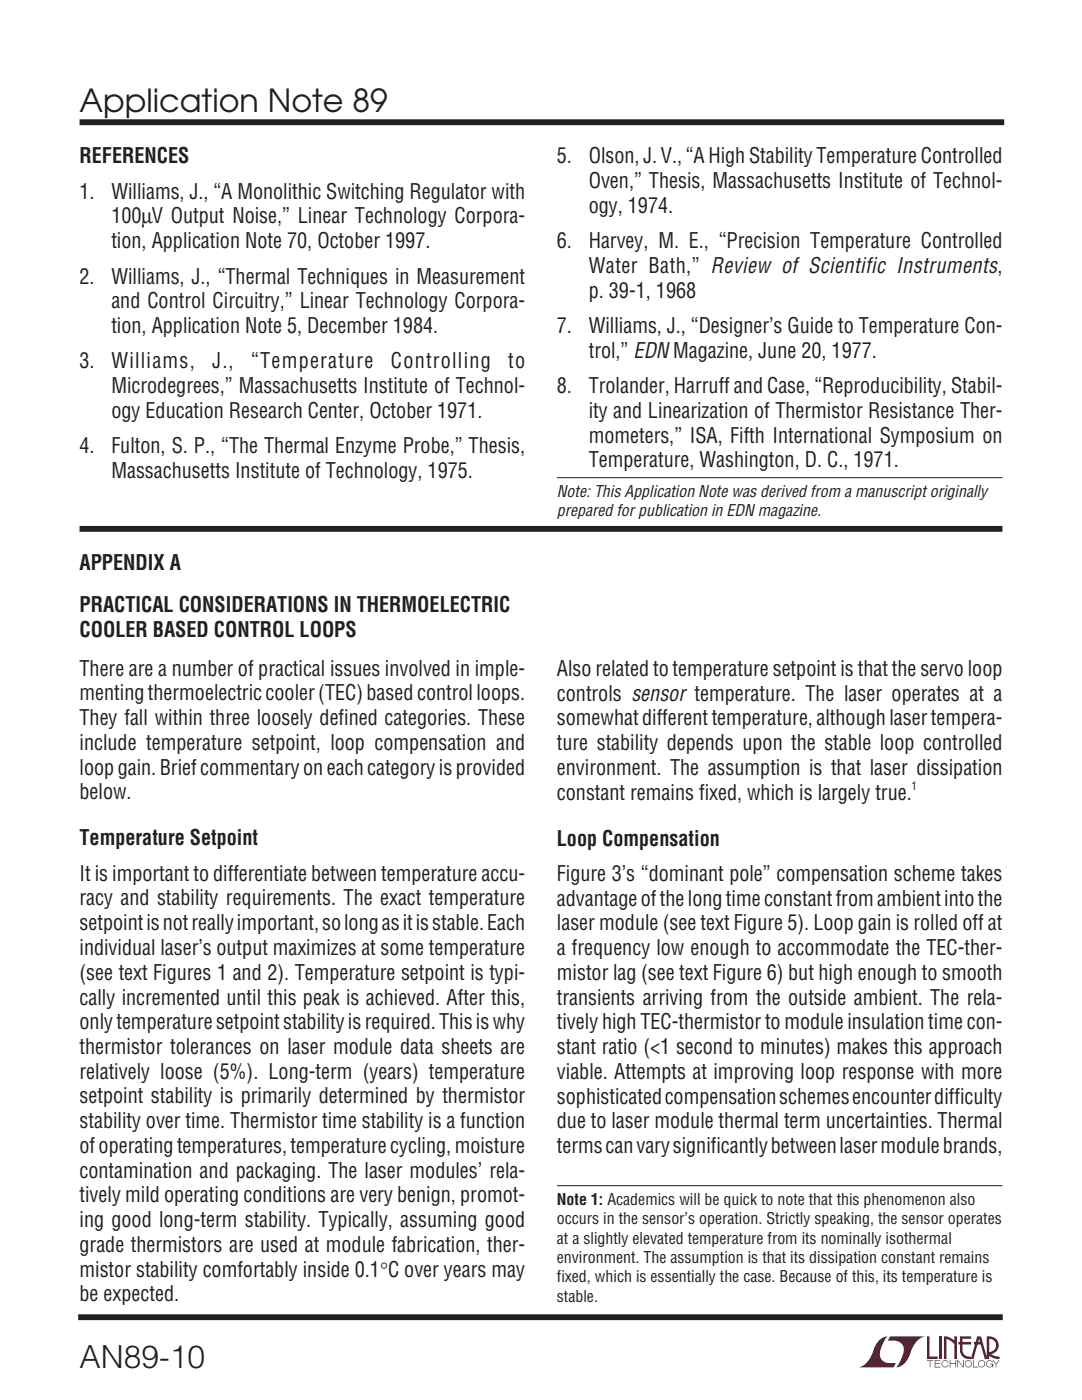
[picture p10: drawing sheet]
<svg xmlns="http://www.w3.org/2000/svg" width="216mm" height="279mm" viewBox="0 0 216 279" stroke-linecap="round" stroke-linejoin="round" font-family="sans-serif">
<defs><g id="words">
<g font-size="6.3" fill="#231f20">
<text x="15.9" y="22.3">Application Note 89</text>
<text x="15.9" y="273">AN89-10</text>
</g>
<g font-size="4.2" fill="#231f20">
<text x="15.9" y="32.6">REFERENCES</text>
<text x="111.1" y="32.6">5.</text>
<text x="117.5" y="32.6">Olson, J. V., “A High Stability Temperature Controlled</text>
<text x="15.9" y="39.6">1.</text>
<text x="22.2" y="39.6">Williams, J., “A Monolithic Switching Regulator with</text>
<text x="117.5" y="37.5">Oven,” Thesis, Massachusetts Institute of Technol-</text>
<text x="22.2" y="44.6">100µV Output Noise,” Linear Technology Corpora-</text>
<text x="117.5" y="42.5">ogy, 1974.</text>
<text x="22.2" y="49.5">tion, Application Note 70, October 1997.</text>
<text x="111.1" y="49.5">6.</text>
<text x="117.5" y="49.5">Harvey, M. E., “Precision Temperature Controlled</text>
<text x="15.9" y="56.6">2.</text>
<text x="22.2" y="56.6">Williams, J., “Thermal Techniques in Measurement</text>
<text x="117.5" y="54.5">Water Bath,” Review of Scientific Instruments,</text>
<text x="117.5" y="59.4">p. 39-1, 1968</text>
<text x="22.2" y="61.5">and Control Circuitry,” Linear Technology Corpora-</text>
<text x="22.2" y="66.4">tion, Application Note 5, December 1984.</text>
<text x="111.1" y="66.4">7.</text>
<text x="117.5" y="66.4">Williams, J., “Designer’s Guide to Temperature Con-</text>
<text x="117.5" y="71.4">trol,” EDN Magazine, June 20, 1977.</text>
<text x="15.9" y="73.5">3.</text>
<text x="22.2" y="73.5">Williams,</text>
<text x="42.3" y="73.5">J.,</text>
<text x="50.1" y="73.5">“Temperature</text>
<text x="78" y="73.5">Controlling</text>
<text x="101.4" y="73.5">to</text>
<text x="22.2" y="78.4">Microdegrees,” Massachusetts Institute of Technol-</text>
<text x="22.2" y="83.4">ogy Education Research Center, October 1971.</text>
<text x="111.1" y="78.4">8.</text>
<text x="117.5" y="78.4">Trolander, Harruff and Case, “Reproducibility, Stabil-</text>
<text x="117.5" y="83.4">ity and Linearization of Thermistor Resistance Ther-</text>
<text x="117.5" y="88.3">mometers,” ISA, Fifth International Symposium on</text>
<text x="15.9" y="90.4">4.</text>
<text x="22.2" y="90.4">Fulton, S. P., “The Thermal Enzyme Probe,” Thesis,</text>
<text x="22.2" y="95.4">Massachusetts Institute of Technology, 1975.</text>
<text x="117.5" y="93.3">Temperature, Washington, D. C., 1971.</text>
<text x="15.9" y="113.7">APPENDIX A</text>
<text x="15.9" y="122.2">PRACTICAL CONSIDERATIONS IN THERMOELECTRIC</text>
<text x="15.9" y="127.1">COOLER BASED CONTROL LOOPS</text>
<text x="15.9" y="134.9">There are a number of practical issues involved in imple-</text>
<text x="111.1" y="134.9">Also related to temperature setpoint is that the servo loop</text>
<text x="15.9" y="139.8">menting thermoelectric cooler (TEC) based control loops.</text>
<text x="111.1" y="139.8">controls sensor temperature. The laser operates at a</text>
<text x="15.9" y="144.7">They fall within three loosely defined categories. These</text>
<text x="15.9" y="149.7">include temperature setpoint, loop compensation and</text>
<text x="111.1" y="144.8">somewhat different temperature, although laser tempera-</text>
<text x="111.1" y="149.7">ture stability depends upon the stable loop controlled</text>
<text x="15.9" y="154.6">loop gain. Brief commentary on each category is provided</text>
<text x="111.1" y="154.6">environment. The assumption is that laser dissipation</text>
<text x="15.9" y="159.5">below.</text>
<text x="111.1" y="159.6">constant remains fixed, which is largely true.</text>
<text x="15.9" y="168.7">Temperature Setpoint</text>
<text x="111.1" y="168.7">Loop Compensation</text>
<text x="15.9" y="175.8">It is important to differentiate between temperature accu-</text>
<text x="111.1" y="175.8">Figure 3’s “dominant pole” compensation scheme takes</text>
<text x="15.9" y="180.7">racy and stability requirements. The exact temperature</text>
<text x="15.9" y="185.7">setpoint is not really important, so long as it is stable. Each</text>
<text x="111.1" y="180.7">advantage of the long time constant from ambient into the</text>
<text x="111.1" y="185.7">laser module (see text Figure 5). Loop gain is rolled off at</text>
<text x="15.9" y="190.6">individual laser’s output maximizes at some temperature</text>
<text x="111.1" y="190.6">a frequency low enough to accommodate the TEC-ther-</text>
<text x="15.9" y="195.5">(see text Figures 1 and 2). Temperature setpoint is typi-</text>
<text x="111.1" y="195.6">mistor lag (see text Figure 6) but high enough to smooth</text>
<text x="15.9" y="200.5">cally incremented until this peak is achieved. After this,</text>
<text x="111.1" y="200.5">transients arriving from the outside ambient. The rela-</text>
<text x="15.9" y="205.4">only temperature setpoint stability is required. This is why</text>
<text x="111.1" y="205.4">tively high TEC-thermistor to module insulation time con-</text>
<text x="15.9" y="210.3">thermistor tolerances on laser module data sheets are</text>
<text x="15.9" y="215.3">relatively loose (5%). Long-term (years) temperature</text>
<text x="111.1" y="210.4">stant ratio (&lt;1 second to minutes) makes this approach</text>
<text x="111.1" y="215.3">viable. Attempts at improving loop response with more</text>
<text x="15.9" y="220.2">setpoint stability is primarily determined by thermistor</text>
<text x="111.1" y="220.3">sophisticated compensation schemes encounter difficulty</text>
<text x="15.9" y="225.1">stability over time. Thermistor time stability is a function</text>
<text x="111.1" y="225.2">due to laser module thermal term uncertainties. Thermal</text>
<text x="15.9" y="230.1">of operating temperatures, temperature cycling, moisture</text>
<text x="111.1" y="230.1">terms can vary significantly between laser module brands,</text>
<text x="15.9" y="235">contamination and packaging. The laser modules’ rela-</text>
<text x="15.9" y="240">tively mild operating conditions are very benign, promot-</text>
<text x="15.9" y="244.9">ing good long-term stability. Typically, assuming good</text>
<text x="15.9" y="249.9">grade thermistors are used at module fabrication, ther-</text>
<text x="15.9" y="254.8">mistor stability comfortably inside 0.1°C over years may</text>
<text x="15.9" y="259.7">be expected.</text>
</g>
<g font-size="3.2" fill="#231f20">
<text x="111.1" y="99.1">Note: This Application Note was derived from a manuscript originally</text>
<text x="111.1" y="103">prepared for publication in EDN magazine.</text>
<text x="111.1" y="240.4">Note 1: Academics will be quick to note that this phenomenon also</text>
<text x="111.1" y="244.3">occurs in the sensor’s operation. Strictly speaking, the sensor operates</text>
<text x="111.1" y="248.2">at a slightly elevated temperature from its nominally isothermal</text>
<text x="111.1" y="252.1">environment. The assumption is that its dissipation constant remains</text>
<text x="111.1" y="255.9">fixed, which is essentially the case. Because of this, its temperature is</text>
<text x="111.1" y="259.8">stable.</text>
</g>
<text font-size="2.3" fill="#231f20" x="181.9" y="157.7">1</text>
</g></defs>
<path d="M15.9 24.4h184.5M15.6 262.9h184.5" fill="none" stroke="#231f20" stroke-width="1.2" stroke-linecap="butt"/>
<g fill="#900126">
<path d="M185 266.7h.5v4h1.6v.5h-2.1z"/>
<path d="M175.7 267.3l.9-.5 .5-.1-.1 .1a6.2 6.2 0 0 0-1.4 4 2.58 2.58 0 0 0 3.2 1.2l-.5 .9h-7a4.9 4.9 0 0 0 3.1-3.8l.4-.8z"/>
<path d="M177.6 266.7h7a4.9 4.9 0 0 0-3.1 3.8 3.2 3.2 0 0 1-2.7 2.4l.1-.1a6.2 6.2 0 0 0 1.4-4 2.58 2.58 0 0 0-3.2-1.2z"/>
<path d="M187.5 266.7h.5v4.5h-.5z"/>
<path d="M188.4 266.7l1 .2 1 .6v-.8h.5v4.5h-.5v-3l-1.5-1v4h-.5z"/>
<path d="M184.9 271.4h1.3v.2h-.5v1.3h-.2v-1.3h-.6z"/>
<path d="M186.5 271.4h1.1v.2h-1v.5h1v.1h-1v.6h1.1v.1h-1.2z"/>
<path d="M189.5 271.4h.1v.7h1v-.7h.2v1.5h-.2v-.7h-1v.7h-.1z"/>
<path d="M191 271.4h.2l1 1.3v-1.3h.1v1.5l-1.1-1.3v1.3h-.2z"/>
<path d="M194.1 271.4h.2v1.4h.9v.1h-1.1z"/>
<path d="M198.1 271.4h.1l.6 .8 .5-.8h.1l-.6 .9v.6h-.1v-.6z"/>
<path d="M191.6 266.7h2.2v.5h-1.7v.6h1.7v.5h-1.7v1.2a1.32 1.32 0 0 0 1.6 1.2v.5l1.3-4.5h.7l1.2 4.1v-4.1a1.84 1.84 0 0 1 2.3 1.3 1.84 1.84 0 0 1-1.4 2.3l.7 .3 1 .1v.5l-1.2-.1-1.1-.6v-.6a1.34 1.34 0 0 0 1.6-1.3 1.34 1.34 0 0 0-1.4-1.4v4h-.9l-.8-2.9h-1.3v-.5h1.1l-.1-.6-1.2 4a2.06 2.06 0 0 1-2.6-1.2v-1.7h-.4v-.5h.4z"/>
<path d="M192.7 271.6a.72 .72 0 0 1 1.1 .2 .72 .72 0 0 1-.4 1 .72 .72 0 0 1-.9-.6h.1a.59 .59 0 0 0 .9 .5 .59 .59 0 0 0 .1-1 .59 .59 0 0 0-.9 .2l-.1 .3h-.1z"/>
<path d="M195.3 271.6a.72 .72 0 0 1 1.2 .2 .72 .72 0 0 1-.4 1 .72 .72 0 0 1-1-.6h.2a.59 .59 0 0 0 .8 .5 .59 .59 0 0 0 .2-1 .59 .59 0 0 0-1 .2v.3h-.2z"/>
<path d="M196.9 271.7a.72 .72 0 0 1 1.2 .2h-.1a.59 .59 0 0 0-.9-.2 .59 .59 0 0 0 .1 1 .59 .59 0 0 0 .8-.4h-.4v-.1h.6v.7h-.1v-.3a.73 .73 0 0 1-1.1 .1 .73 .73 0 0 1-.1-1z"/>
<path d="M188.1 271.7a.71 .71 0 0 1 1.2 .3h-.2a.59 .59 0 0 0-.9-.3 .59 .59 0 0 0 0 .9 .59 .59 0 0 0 .9-.2h.2a.73 .73 0 0 1-1.1 .4 .73 .73 0 0 1-.1-1.1z"/>
</g>
<path d="M15.9 105.5h184.1" fill="none" stroke="#231f20" stroke-width="1.2" stroke-linecap="butt"/>
<path d="M111.1 95.3h88.9M111.1 236.6h88.9" fill="none" stroke="#231f20" stroke-width=".2"/>
<use href="#words"/>
</svg>
